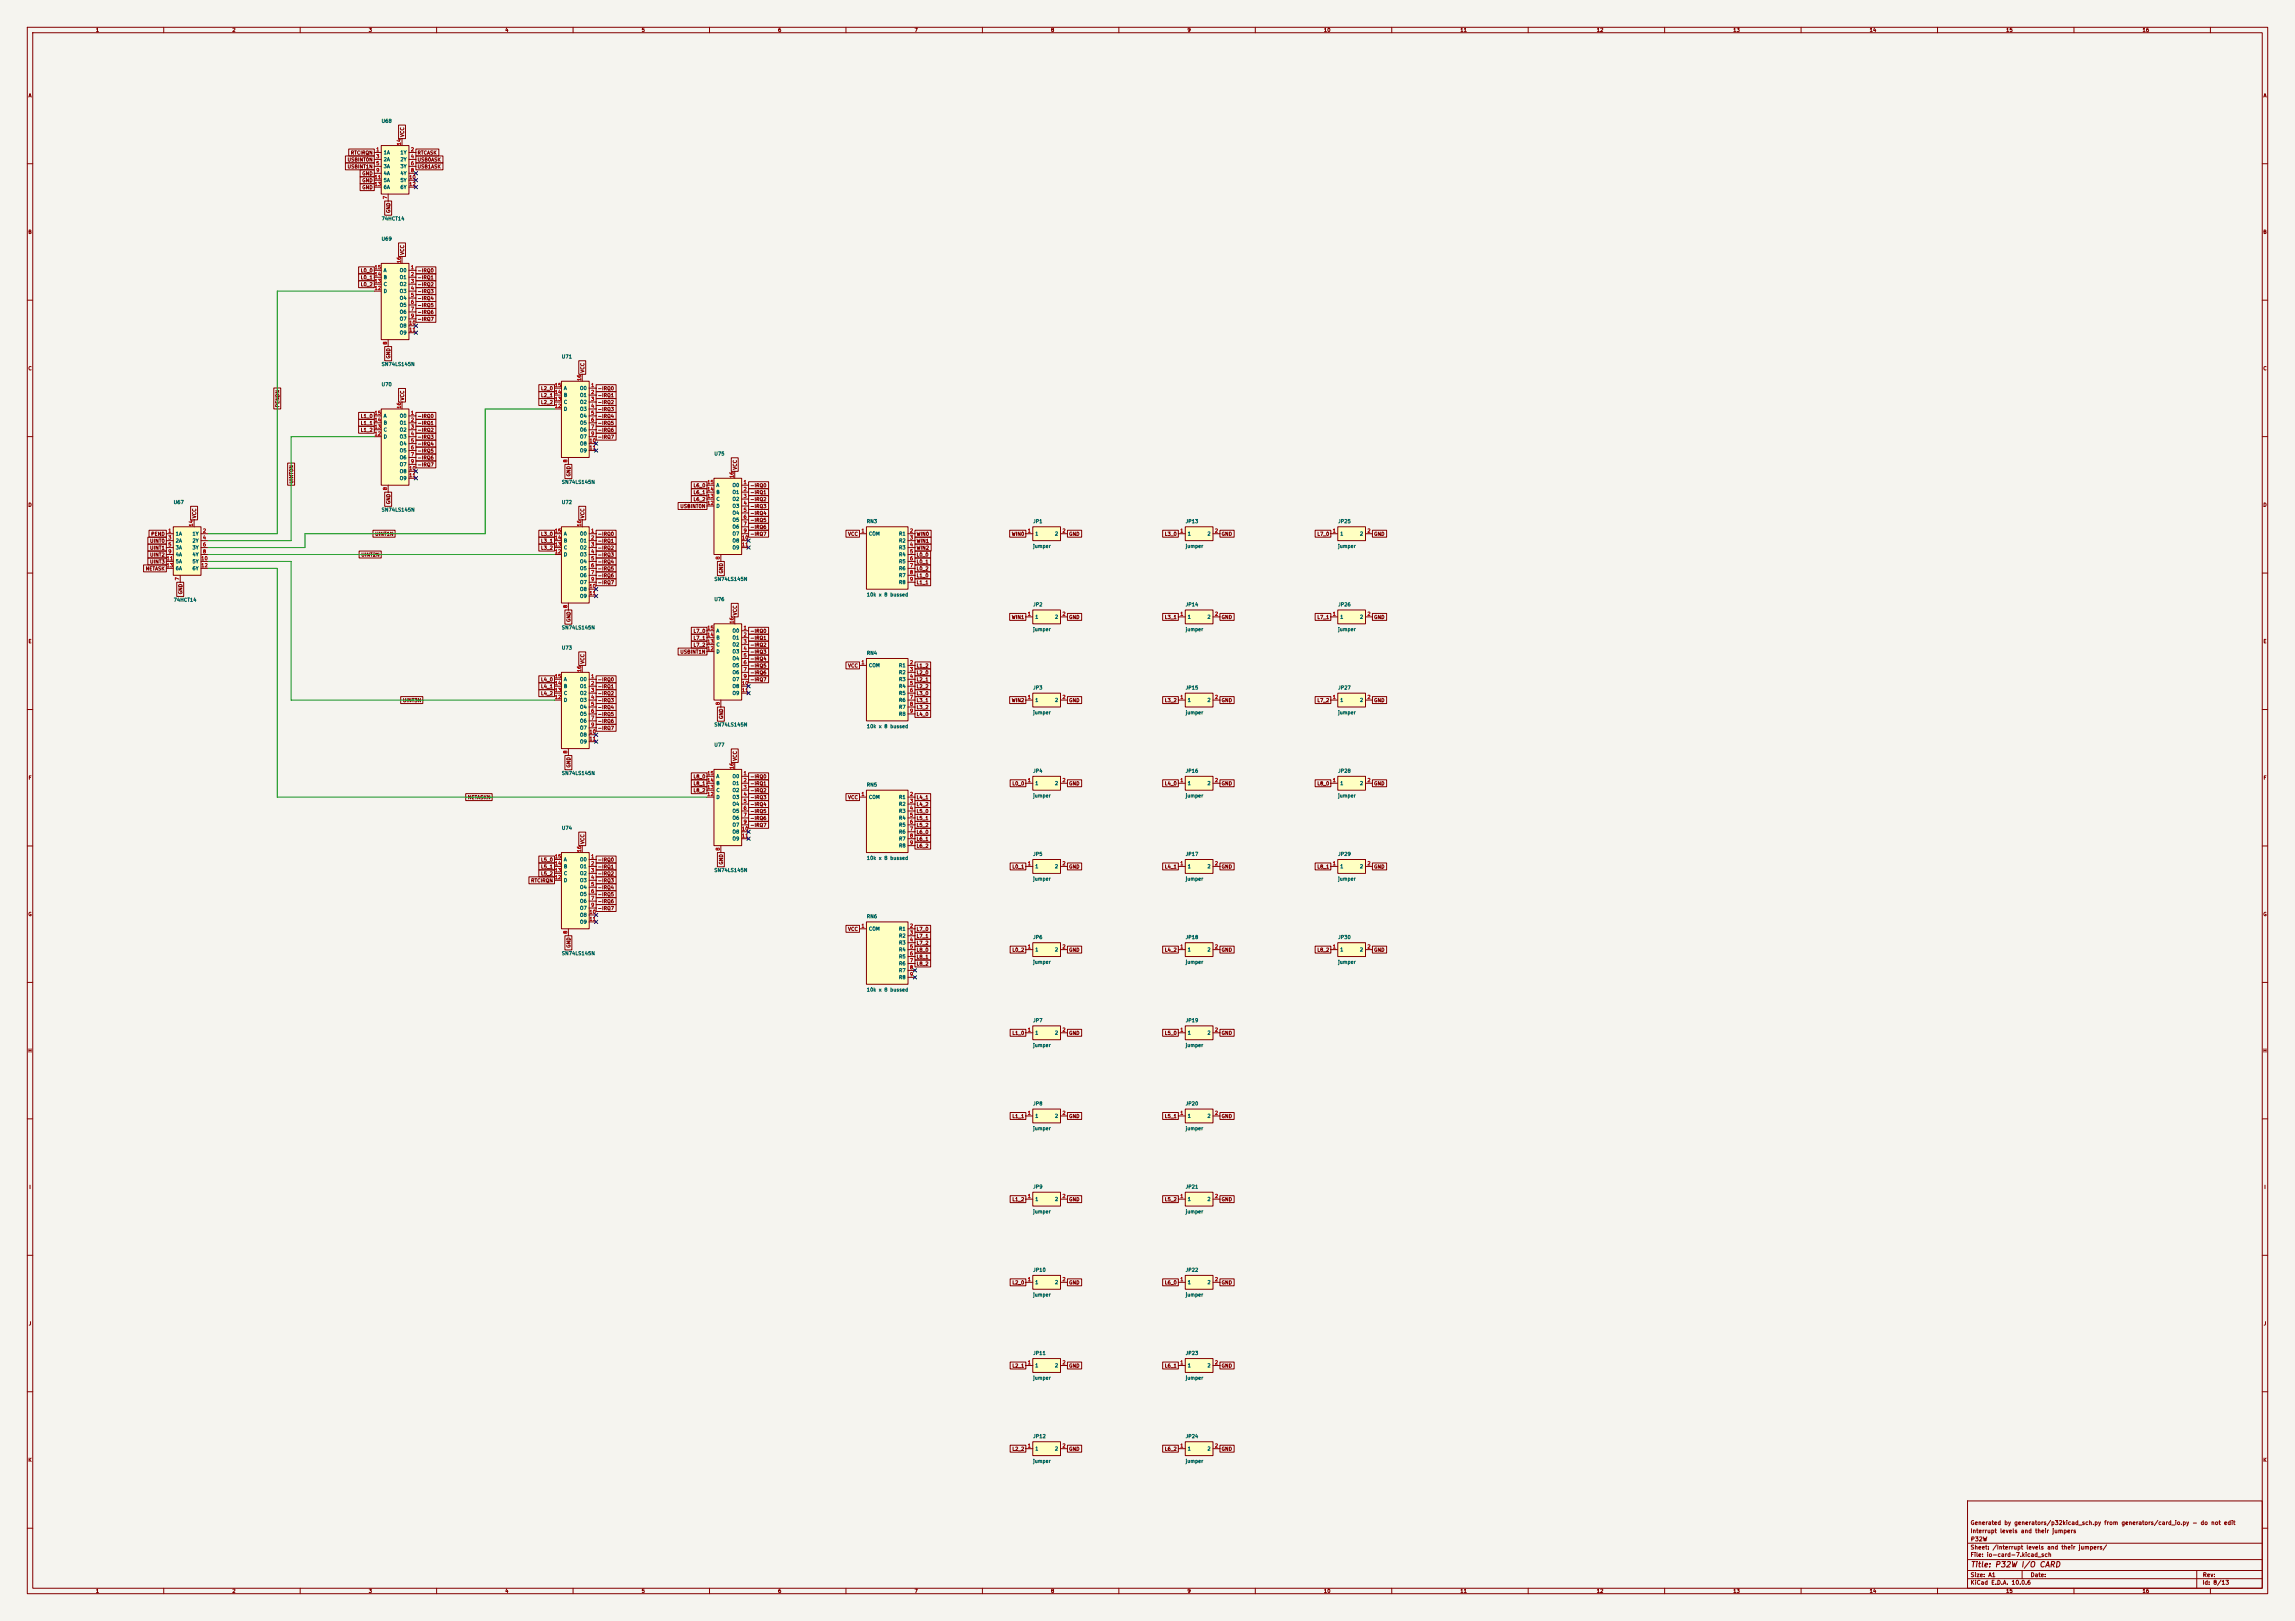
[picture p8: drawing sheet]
<svg xmlns="http://www.w3.org/2000/svg" width="841mm" height="594mm" viewBox="0 0 841 594" stroke-linecap="round" stroke-linejoin="round" font-family="sans-serif">
<defs><g id="words">
<text font-size="2" fill="#840000" x="722" y="574.8">Title: P32W I/O CARD</text>
<g font-size="1.5" fill="#840000">
<text x="721.9" y="562.1">Interrupt levels and their jumpers</text>
<text x="721.9" y="559.1">Generated by generators/p32kicad_sch.py from generators/card_io.py - do not edit</text>
<text x="721.9" y="568.1">Sheet: /Interrupt levels and their jumpers/</text>
<text x="722" y="565.1">P32W</text>
<text x="721.9" y="570.8">File: io-card-7.kicad_sch</text>
<text x="721.9" y="581">KiCad E.D.A. 10.0.6</text>
<text x="721.9" y="578.2">Size: A1</text>
<text x="743.9" y="578.2">Date:</text>
<text x="806.9" y="581">Id: 8/13</text>
<text x="807" y="578.2">Rev:</text>
</g>
<g font-size="1.3" fill="#840000">
<text x="35" y="12">1</text>
<text x="85" y="12">2</text>
<text x="135" y="12">3</text>
<text x="185" y="12">4</text>
<text x="235" y="12">5</text>
<text x="285" y="12">6</text>
<text x="335" y="12">7</text>
<text x="385" y="12">8</text>
<text x="435" y="12">9</text>
<text x="485" y="12">10</text>
<text x="535" y="12">11</text>
<text x="585" y="12">12</text>
<text x="635" y="12">13</text>
<text x="685" y="12">14</text>
<text x="735" y="12">15</text>
<text x="785" y="12">16</text>
<text x="10.3" y="36">A</text>
<text x="829.3" y="36">A</text>
<text x="148.4" y="50.3" transform="rotate(-90 148.4 50.3)">VCC</text>
<text x="127.2" y="59.5">USBINT0N</text>
<text x="128.4" y="56.9">RTCIRQN</text>
<text x="152.8" y="56.9">RTCASK</text>
<text x="152.8" y="59.5">USB0ASK</text>
<text x="127.2" y="62">USBINT1N</text>
<text x="132.6" y="64.6">GND</text>
<text x="152.8" y="62">USB1ASK</text>
<text x="132.6" y="69.6">GND</text>
<text x="132.6" y="67.1">GND</text>
<text x="143.3" y="78.2" transform="rotate(-90 143.3 78.2)">GND</text>
<text x="10.2" y="86">B</text>
<text x="829.2" y="86">B</text>
<text x="148.4" y="93.5" transform="rotate(-90 148.4 93.5)">VCC</text>
<text x="132" y="100.1">L0_0</text>
<text x="152.8" y="100.1">-IRQ0</text>
<text x="132" y="102.7">L0_1</text>
<text x="132" y="105.2">L0_2</text>
<text x="152.8" y="102.7">-IRQ1</text>
<text x="152.8" y="105.2">-IRQ2</text>
<text x="152.8" y="107.7">-IRQ3</text>
<text x="152.8" y="110.3">-IRQ4</text>
<text x="152.8" y="112.8">-IRQ5</text>
<text x="152.8" y="115.4">-IRQ6</text>
<text x="152.8" y="117.9">-IRQ7</text>
<text x="143.3" y="131.6" transform="rotate(-90 143.3 131.6)">GND</text>
<text x="10.2" y="136">C</text>
<text x="214.4" y="136.7" transform="rotate(-90 214.4 136.7)">VCC</text>
<text x="829.2" y="136">C</text>
<text x="198.1" y="143.3">L2_0</text>
<text x="218.9" y="143.3">-IRQ0</text>
<text x="102.7" y="149.4" transform="rotate(-90 102.7 149.4)">PENDN</text>
<text x="148.4" y="146.9" transform="rotate(-90 148.4 146.9)">VCC</text>
<text x="198.1" y="145.8">L2_1</text>
<text x="198.1" y="148.4">L2_2</text>
<text x="218.9" y="145.8">-IRQ1</text>
<text x="218.9" y="148.4">-IRQ2</text>
<text x="132" y="153.5">L1_0</text>
<text x="132" y="156">L1_1</text>
<text x="152.8" y="153.5">-IRQ0</text>
<text x="152.8" y="156">-IRQ1</text>
<text x="218.9" y="150.9">-IRQ3</text>
<text x="218.9" y="153.5">-IRQ4</text>
<text x="218.9" y="156">-IRQ5</text>
<text x="132" y="158.5">L1_2</text>
<text x="152.8" y="158.5">-IRQ2</text>
<text x="152.8" y="161.1">-IRQ3</text>
<text x="218.9" y="158.5">-IRQ6</text>
<text x="218.9" y="161.1">-IRQ7</text>
<text x="152.8" y="166.2">-IRQ5</text>
<text x="152.8" y="163.6">-IRQ4</text>
<text x="152.8" y="171.2">-IRQ7</text>
<text x="152.8" y="168.7">-IRQ6</text>
<text x="270.3" y="172.3" transform="rotate(-90 270.3 172.3)">VCC</text>
<text x="107.7" y="177.3" transform="rotate(-90 107.7 177.3)">UINT0N</text>
<text x="209.3" y="174.8" transform="rotate(-90 209.3 174.8)">GND</text>
<text x="254" y="178.9">L6_0</text>
<text x="274.8" y="178.9">-IRQ0</text>
<text x="10.2" y="186">D</text>
<text x="143.3" y="184.9" transform="rotate(-90 143.3 184.9)">GND</text>
<text x="254" y="181.4">L6_1</text>
<text x="254" y="183.9">L6_2</text>
<text x="274.8" y="181.4">-IRQ1</text>
<text x="274.8" y="183.9">-IRQ2</text>
<text x="829.2" y="186">D</text>
<text x="72.2" y="190" transform="rotate(-90 72.2 190)">VCC</text>
<text x="214.4" y="190" transform="rotate(-90 214.4 190)">VCC</text>
<text x="249.1" y="186.5">USBINT0N</text>
<text x="274.8" y="186.5">-IRQ3</text>
<text x="274.8" y="189">-IRQ4</text>
<text x="274.8" y="191.6">-IRQ5</text>
<text x="55.2" y="196.6">PEND</text>
<text x="137.3" y="196.6">UINT1N</text>
<text x="198.1" y="196.6">L3_0</text>
<text x="218.9" y="196.6">-IRQ0</text>
<text x="274.8" y="194.1">-IRQ6</text>
<text x="274.8" y="196.6">-IRQ7</text>
<text x="310.6" y="196.6">VCC</text>
<text x="335.7" y="196.6">WIN0</text>
<text x="370.6" y="196.6">WIN0</text>
<text x="391.6" y="196.6">GND</text>
<text x="426.7" y="196.6">L3_0</text>
<text x="447.5" y="196.6">GND</text>
<text x="482.6" y="196.6">L7_0</text>
<text x="503.4" y="196.6">GND</text>
<text x="54.8" y="199.2">UINT0</text>
<text x="54.8" y="201.7">UINT1</text>
<text x="198.1" y="199.2">L3_1</text>
<text x="198.1" y="201.7">L3_2</text>
<text x="218.9" y="199.2">-IRQ1</text>
<text x="218.9" y="201.7">-IRQ2</text>
<text x="335.7" y="199.2">WIN1</text>
<text x="335.7" y="201.7">WIN2</text>
<text x="53.2" y="209.3">NETASK</text>
<text x="54.8" y="206.8">UINT3</text>
<text x="54.8" y="204.3">UINT2</text>
<text x="132.2" y="204.3">UINT2N</text>
<text x="218.9" y="204.3">-IRQ3</text>
<text x="218.9" y="206.8">-IRQ4</text>
<text x="218.9" y="209.3">-IRQ5</text>
<text x="335.7" y="204.3">L0_0</text>
<text x="335.7" y="206.8">L0_1</text>
<text x="335.7" y="209.3">L0_2</text>
<text x="218.9" y="211.9">-IRQ6</text>
<text x="218.9" y="214.4">-IRQ7</text>
<text x="265.2" y="210.3" transform="rotate(-90 265.2 210.3)">GND</text>
<text x="335.7" y="214.4">L1_1</text>
<text x="335.7" y="211.9">L1_0</text>
<text x="67.1" y="217.9" transform="rotate(-90 67.1 217.9)">GND</text>
<text x="270.3" y="225.6" transform="rotate(-90 270.3 225.6)">VCC</text>
<text x="370.6" y="227.1">WIN1</text>
<text x="391.6" y="227.1">GND</text>
<text x="426.7" y="227.1">L3_1</text>
<text x="447.5" y="227.1">GND</text>
<text x="482.6" y="227.1">L7_1</text>
<text x="503.4" y="227.1">GND</text>
<text x="209.3" y="228.1" transform="rotate(-90 209.3 228.1)">GND</text>
<text x="254" y="232.2">L7_0</text>
<text x="274.8" y="232.2">-IRQ0</text>
<text x="10.3" y="236">E</text>
<text x="249.1" y="239.8">USBINT1N</text>
<text x="254" y="234.7">L7_1</text>
<text x="254" y="237.3">L7_2</text>
<text x="274.8" y="234.7">-IRQ1</text>
<text x="274.8" y="237.3">-IRQ2</text>
<text x="274.8" y="239.8">-IRQ3</text>
<text x="829.3" y="236">E</text>
<text x="214.4" y="243.4" transform="rotate(-90 214.4 243.4)">VCC</text>
<text x="274.8" y="242.4">-IRQ4</text>
<text x="274.8" y="244.9">-IRQ5</text>
<text x="310.6" y="244.9">VCC</text>
<text x="335.7" y="244.9">L1_2</text>
<text x="198.1" y="250">L4_0</text>
<text x="218.9" y="250">-IRQ0</text>
<text x="274.8" y="247.4">-IRQ6</text>
<text x="274.8" y="250">-IRQ7</text>
<text x="335.7" y="247.4">L2_0</text>
<text x="335.7" y="250">L2_1</text>
<text x="147.5" y="257.6">UINT3N</text>
<text x="198.1" y="252.5">L4_1</text>
<text x="198.1" y="255.1">L4_2</text>
<text x="218.9" y="252.5">-IRQ1</text>
<text x="218.9" y="255.1">-IRQ2</text>
<text x="218.9" y="257.6">-IRQ3</text>
<text x="335.7" y="252.5">L2_2</text>
<text x="335.7" y="255.1">L3_0</text>
<text x="335.7" y="257.6">L3_1</text>
<text x="370.6" y="257.6">WIN2</text>
<text x="391.6" y="257.6">GND</text>
<text x="426.7" y="257.6">L3_2</text>
<text x="447.5" y="257.6">GND</text>
<text x="482.6" y="257.6">L7_2</text>
<text x="503.4" y="257.6">GND</text>
<text x="218.9" y="260.1">-IRQ4</text>
<text x="218.9" y="262.7">-IRQ5</text>
<text x="265.2" y="263.7" transform="rotate(-90 265.2 263.7)">GND</text>
<text x="335.7" y="260.1">L3_2</text>
<text x="335.7" y="262.7">L4_0</text>
<text x="218.9" y="267.8">-IRQ7</text>
<text x="218.9" y="265.2">-IRQ6</text>
<text x="209.3" y="281.4" transform="rotate(-90 209.3 281.4)">GND</text>
<text x="270.3" y="278.9" transform="rotate(-90 270.3 278.9)">VCC</text>
<text x="10.3" y="286">F</text>
<text x="254" y="285.5">L8_0</text>
<text x="274.8" y="285.5">-IRQ0</text>
<text x="829.3" y="286">F</text>
<text x="171.3" y="293.2">NETASKN</text>
<text x="254" y="288.1">L8_1</text>
<text x="254" y="290.6">L8_2</text>
<text x="274.8" y="288.1">-IRQ1</text>
<text x="274.8" y="290.6">-IRQ2</text>
<text x="274.8" y="293.2">-IRQ3</text>
<text x="310.6" y="293.2">VCC</text>
<text x="335.7" y="293.2">L4_1</text>
<text x="370.8" y="288.1">L0_0</text>
<text x="391.6" y="288.1">GND</text>
<text x="426.7" y="288.1">L4_0</text>
<text x="447.5" y="288.1">GND</text>
<text x="482.6" y="288.1">L8_0</text>
<text x="503.4" y="288.1">GND</text>
<text x="274.8" y="295.7">-IRQ4</text>
<text x="274.8" y="298.2">-IRQ5</text>
<text x="335.7" y="298.2">L5_0</text>
<text x="335.7" y="295.7">L4_2</text>
<text x="274.8" y="303.3">-IRQ7</text>
<text x="274.8" y="300.8">-IRQ6</text>
<text x="335.7" y="300.8">L5_1</text>
<text x="335.7" y="303.3">L5_2</text>
<text x="335.7" y="305.9">L6_0</text>
<text x="214.4" y="309.4" transform="rotate(-90 214.4 309.4)">VCC</text>
<text x="335.7" y="308.4">L6_1</text>
<text x="335.7" y="310.9">L6_2</text>
<text x="198.1" y="316">L5_0</text>
<text x="218.9" y="316">-IRQ0</text>
<text x="265.2" y="317" transform="rotate(-90 265.2 317)">GND</text>
<text x="194.5" y="323.6">RTCIRQN</text>
<text x="198.1" y="318.6">L5_1</text>
<text x="198.1" y="321.1">L5_2</text>
<text x="218.9" y="318.6">-IRQ1</text>
<text x="218.9" y="321.1">-IRQ2</text>
<text x="218.9" y="323.6">-IRQ3</text>
<text x="370.8" y="318.6">L0_1</text>
<text x="391.6" y="318.6">GND</text>
<text x="426.7" y="318.6">L4_1</text>
<text x="447.5" y="318.6">GND</text>
<text x="482.6" y="318.6">L8_1</text>
<text x="503.4" y="318.6">GND</text>
<text x="218.9" y="326.2">-IRQ4</text>
<text x="218.9" y="328.7">-IRQ5</text>
<text x="10.2" y="336">G</text>
<text x="218.9" y="331.3">-IRQ6</text>
<text x="218.9" y="333.8">-IRQ7</text>
<text x="829.2" y="336">G</text>
<text x="310.6" y="341.4">VCC</text>
<text x="335.7" y="341.4">L7_0</text>
<text x="209.3" y="347.5" transform="rotate(-90 209.3 347.5)">GND</text>
<text x="335.7" y="344">L7_1</text>
<text x="335.7" y="346.5">L7_2</text>
<text x="335.7" y="349">L8_0</text>
<text x="335.7" y="351.6">L8_1</text>
<text x="370.8" y="349">L0_2</text>
<text x="391.6" y="349">GND</text>
<text x="426.7" y="349">L4_2</text>
<text x="447.5" y="349">GND</text>
<text x="482.6" y="349">L8_2</text>
<text x="503.4" y="349">GND</text>
<text x="335.7" y="354.1">L8_2</text>
<text x="370.8" y="379.5">L1_0</text>
<text x="391.6" y="379.5">GND</text>
<text x="426.7" y="379.5">L5_0</text>
<text x="447.5" y="379.5">GND</text>
<text x="10.2" y="386">H</text>
<text x="829.2" y="386">H</text>
<text x="370.8" y="410">L1_1</text>
<text x="391.6" y="410">GND</text>
<text x="426.7" y="410">L5_1</text>
<text x="447.5" y="410">GND</text>
<text x="10.6" y="436">I</text>
<text x="829.6" y="436">I</text>
<text x="370.8" y="440.5">L1_2</text>
<text x="391.6" y="440.5">GND</text>
<text x="426.7" y="440.5">L5_2</text>
<text x="447.5" y="440.5">GND</text>
<text x="370.8" y="471">L2_0</text>
<text x="391.6" y="471">GND</text>
<text x="426.7" y="471">L6_0</text>
<text x="447.5" y="471">GND</text>
<text x="10.4" y="486">J</text>
<text x="829.4" y="486">J</text>
<text x="370.8" y="501.4">L2_1</text>
<text x="391.6" y="501.4">GND</text>
<text x="426.7" y="501.4">L6_1</text>
<text x="447.5" y="501.4">GND</text>
<text x="370.8" y="531.9">L2_2</text>
<text x="391.6" y="531.9">GND</text>
<text x="426.7" y="531.9">L6_2</text>
<text x="447.5" y="531.9">GND</text>
<text x="10.2" y="536">K</text>
<text x="829.2" y="536">K</text>
<text x="35" y="584">1</text>
<text x="85" y="584">2</text>
<text x="135" y="584">3</text>
<text x="185" y="584">4</text>
<text x="235" y="584">5</text>
<text x="285" y="584">6</text>
<text x="335" y="584">7</text>
<text x="385" y="584">8</text>
<text x="435" y="584">9</text>
<text x="485" y="584">10</text>
<text x="535" y="584">11</text>
<text x="585" y="584">12</text>
<text x="635" y="584">13</text>
<text x="685" y="584">14</text>
<text x="735" y="584">15</text>
<text x="785" y="584">16</text>
</g>
<g font-size="1.3" fill="#006464">
<text x="139.7" y="45.3">U68</text>
<text x="140.4" y="56.8">1A</text>
<text x="140.4" y="59.4">2A</text>
<text x="146.6" y="56.8">1Y</text>
<text x="146.6" y="59.4">2Y</text>
<text x="140.4" y="61.9">3A</text>
<text x="140.4" y="64.5">4A</text>
<text x="146.6" y="61.9">3Y</text>
<text x="146.6" y="64.5">4Y</text>
<text x="140.4" y="67">5A</text>
<text x="140.4" y="69.5">6A</text>
<text x="146.6" y="67">5Y</text>
<text x="146.6" y="69.5">6Y</text>
<text x="139.7" y="81.1">74HCT14</text>
<text x="139.7" y="88.5">U69</text>
<text x="140.4" y="100">A</text>
<text x="146.3" y="100">O0</text>
<text x="140.4" y="107.6">D</text>
<text x="140.4" y="105.1">C</text>
<text x="140.4" y="102.6">B</text>
<text x="146.3" y="102.6">O1</text>
<text x="146.3" y="105.1">O2</text>
<text x="146.3" y="107.6">O3</text>
<text x="146.3" y="110.2">O4</text>
<text x="146.3" y="112.7">O5</text>
<text x="146.3" y="115.3">O6</text>
<text x="146.3" y="117.8">O7</text>
<text x="146.3" y="120.3">O8</text>
<text x="146.3" y="122.9">O9</text>
<text x="205.7" y="131.7">U71</text>
<text x="139.7" y="134.4">SN74LS145N</text>
<text x="139.7" y="141.8">U70</text>
<text x="206.5" y="143.2">A</text>
<text x="212.4" y="143.2">O0</text>
<text x="206.5" y="148.3">C</text>
<text x="206.5" y="145.7">B</text>
<text x="212.4" y="145.7">O1</text>
<text x="212.4" y="148.3">O2</text>
<text x="140.4" y="155.9">B</text>
<text x="140.4" y="153.4">A</text>
<text x="146.3" y="153.4">O0</text>
<text x="146.3" y="155.9">O1</text>
<text x="206.5" y="150.8">D</text>
<text x="212.4" y="150.8">O3</text>
<text x="212.4" y="153.4">O4</text>
<text x="212.4" y="155.9">O5</text>
<text x="140.4" y="161">D</text>
<text x="140.4" y="158.4">C</text>
<text x="146.3" y="158.4">O2</text>
<text x="146.3" y="161">O3</text>
<text x="212.4" y="158.4">O6</text>
<text x="212.4" y="161">O7</text>
<text x="146.3" y="163.5">O4</text>
<text x="146.3" y="166.1">O5</text>
<text x="212.4" y="163.5">O8</text>
<text x="212.4" y="166.1">O9</text>
<text x="261.6" y="167.2">U75</text>
<text x="146.3" y="168.6">O6</text>
<text x="146.3" y="171.1">O7</text>
<text x="146.3" y="173.7">O8</text>
<text x="146.3" y="176.2">O9</text>
<text x="205.7" y="177.6">SN74LS145N</text>
<text x="262.4" y="178.8">A</text>
<text x="268.3" y="178.8">O0</text>
<text x="63.5" y="185">U67</text>
<text x="205.7" y="185">U72</text>
<text x="262.4" y="183.8">C</text>
<text x="262.4" y="181.3">B</text>
<text x="268.3" y="181.3">O1</text>
<text x="268.3" y="183.8">O2</text>
<text x="139.7" y="187.8">SN74LS145N</text>
<text x="262.4" y="186.4">D</text>
<text x="268.3" y="186.4">O3</text>
<text x="268.3" y="188.9">O4</text>
<text x="268.3" y="191.5">O5</text>
<text x="64.2" y="196.5">1A</text>
<text x="70.4" y="196.5">1Y</text>
<text x="206.5" y="196.5">A</text>
<text x="212.4" y="196.5">O0</text>
<text x="268.3" y="194">O6</text>
<text x="268.3" y="196.5">O7</text>
<text x="317.5" y="192">RN3</text>
<text x="318.2" y="196.5">COM</text>
<text x="329.3" y="196.5">R1</text>
<text x="378.4" y="192">JP1</text>
<text x="379.2" y="196.5">1</text>
<text x="386.4" y="196.5">2</text>
<text x="434.3" y="192">JP13</text>
<text x="435.1" y="196.5">1</text>
<text x="442.3" y="196.5">2</text>
<text x="490.2" y="192">JP25</text>
<text x="491" y="196.5">1</text>
<text x="498.2" y="196.5">2</text>
<text x="64.2" y="199.1">2A</text>
<text x="64.2" y="201.6">3A</text>
<text x="70.4" y="199.1">2Y</text>
<text x="70.4" y="201.6">3Y</text>
<text x="206.5" y="201.6">C</text>
<text x="206.5" y="199.1">B</text>
<text x="212.4" y="199.1">O1</text>
<text x="212.4" y="201.6">O2</text>
<text x="268.3" y="199.1">O8</text>
<text x="268.3" y="201.6">O9</text>
<text x="329.3" y="199.1">R2</text>
<text x="329.3" y="201.6">R3</text>
<text x="378.4" y="201.1">jumper</text>
<text x="434.3" y="201.1">jumper</text>
<text x="490.2" y="201.1">jumper</text>
<text x="64.2" y="204.2">4A</text>
<text x="64.2" y="206.7">5A</text>
<text x="64.2" y="209.2">6A</text>
<text x="70.4" y="204.2">4Y</text>
<text x="70.4" y="206.7">5Y</text>
<text x="70.4" y="209.2">6Y</text>
<text x="206.5" y="204.2">D</text>
<text x="212.4" y="204.2">O3</text>
<text x="212.4" y="206.7">O4</text>
<text x="212.4" y="209.2">O5</text>
<text x="329.3" y="204.2">R4</text>
<text x="329.3" y="206.7">R5</text>
<text x="329.3" y="209.2">R6</text>
<text x="212.4" y="211.8">O6</text>
<text x="212.4" y="214.3">O7</text>
<text x="261.6" y="213.2">SN74LS145N</text>
<text x="329.3" y="211.8">R7</text>
<text x="329.3" y="214.3">R8</text>
<text x="63.5" y="220.8">74HCT14</text>
<text x="212.4" y="216.9">O8</text>
<text x="212.4" y="219.4">O9</text>
<text x="261.6" y="220.6">U76</text>
<text x="317.5" y="218.9">10k x 8 bussed</text>
<text x="378.4" y="222.5">JP2</text>
<text x="379.2" y="227">1</text>
<text x="386.4" y="227">2</text>
<text x="434.3" y="222.5">JP14</text>
<text x="435.1" y="227">1</text>
<text x="442.3" y="227">2</text>
<text x="490.2" y="222.5">JP26</text>
<text x="491" y="227">1</text>
<text x="498.2" y="227">2</text>
<text x="205.7" y="230.9">SN74LS145N</text>
<text x="262.4" y="232.1">A</text>
<text x="268.3" y="232.1">O0</text>
<text x="378.4" y="231.6">jumper</text>
<text x="434.3" y="231.6">jumper</text>
<text x="490.2" y="231.6">jumper</text>
<text x="205.7" y="238.3">U73</text>
<text x="262.4" y="239.7">D</text>
<text x="262.4" y="237.2">C</text>
<text x="262.4" y="234.6">B</text>
<text x="268.3" y="234.6">O1</text>
<text x="268.3" y="237.2">O2</text>
<text x="268.3" y="239.7">O3</text>
<text x="268.3" y="242.3">O4</text>
<text x="268.3" y="244.8">O5</text>
<text x="317.5" y="240.3">RN4</text>
<text x="318.2" y="244.8">COM</text>
<text x="329.3" y="244.8">R1</text>
<text x="206.5" y="249.9">A</text>
<text x="212.4" y="249.9">O0</text>
<text x="268.3" y="247.3">O6</text>
<text x="268.3" y="249.9">O7</text>
<text x="329.3" y="247.3">R2</text>
<text x="329.3" y="249.9">R3</text>
<text x="206.5" y="257.5">D</text>
<text x="206.5" y="255">C</text>
<text x="206.5" y="252.4">B</text>
<text x="212.4" y="252.4">O1</text>
<text x="212.4" y="255">O2</text>
<text x="212.4" y="257.5">O3</text>
<text x="268.3" y="252.4">O8</text>
<text x="268.3" y="255">O9</text>
<text x="329.3" y="252.4">R4</text>
<text x="329.3" y="255">R5</text>
<text x="329.3" y="257.5">R6</text>
<text x="378.4" y="253">JP3</text>
<text x="379.2" y="257.5">1</text>
<text x="386.4" y="257.5">2</text>
<text x="434.3" y="253">JP15</text>
<text x="435.1" y="257.5">1</text>
<text x="442.3" y="257.5">2</text>
<text x="490.2" y="253">JP27</text>
<text x="491" y="257.5">1</text>
<text x="498.2" y="257.5">2</text>
<text x="212.4" y="260">O4</text>
<text x="212.4" y="262.6">O5</text>
<text x="329.3" y="260">R7</text>
<text x="329.3" y="262.6">R8</text>
<text x="378.4" y="262">jumper</text>
<text x="434.3" y="262">jumper</text>
<text x="490.2" y="262">jumper</text>
<text x="212.4" y="265.1">O6</text>
<text x="212.4" y="267.7">O7</text>
<text x="261.6" y="266.5">SN74LS145N</text>
<text x="317.5" y="267.1">10k x 8 bussed</text>
<text x="212.4" y="270.2">O8</text>
<text x="212.4" y="272.7">O9</text>
<text x="261.6" y="273.9">U77</text>
<text x="205.7" y="284.3">SN74LS145N</text>
<text x="262.4" y="288">B</text>
<text x="262.4" y="285.4">A</text>
<text x="268.3" y="285.4">O0</text>
<text x="268.3" y="288">O1</text>
<text x="378.4" y="283.4">JP4</text>
<text x="379.2" y="288">1</text>
<text x="386.4" y="288">2</text>
<text x="434.3" y="283.4">JP16</text>
<text x="435.1" y="288">1</text>
<text x="442.3" y="288">2</text>
<text x="490.2" y="283.4">JP28</text>
<text x="491" y="288">1</text>
<text x="498.2" y="288">2</text>
<text x="262.4" y="293.1">D</text>
<text x="262.4" y="290.5">C</text>
<text x="268.3" y="290.5">O2</text>
<text x="268.3" y="293.1">O3</text>
<text x="317.5" y="288.5">RN5</text>
<text x="318.2" y="293.1">COM</text>
<text x="329.3" y="293.1">R1</text>
<text x="378.4" y="292.5">jumper</text>
<text x="434.3" y="292.5">jumper</text>
<text x="490.2" y="292.5">jumper</text>
<text x="268.3" y="295.6">O4</text>
<text x="268.3" y="298.1">O5</text>
<text x="329.3" y="295.6">R2</text>
<text x="329.3" y="298.1">R3</text>
<text x="205.7" y="304.4">U74</text>
<text x="268.3" y="300.7">O6</text>
<text x="268.3" y="303.2">O7</text>
<text x="268.3" y="305.8">O8</text>
<text x="329.3" y="300.7">R4</text>
<text x="329.3" y="303.2">R5</text>
<text x="329.3" y="305.8">R6</text>
<text x="268.3" y="308.3">O9</text>
<text x="329.3" y="308.3">R7</text>
<text x="329.3" y="310.8">R8</text>
<text x="206.5" y="315.9">A</text>
<text x="212.4" y="315.9">O0</text>
<text x="317.5" y="315.4">10k x 8 bussed</text>
<text x="378.4" y="313.9">JP5</text>
<text x="434.3" y="313.9">JP17</text>
<text x="490.2" y="313.9">JP29</text>
<text x="206.5" y="323.5">D</text>
<text x="206.5" y="321">C</text>
<text x="206.5" y="318.5">B</text>
<text x="212.4" y="318.5">O1</text>
<text x="212.4" y="321">O2</text>
<text x="212.4" y="323.5">O3</text>
<text x="261.6" y="319.8">SN74LS145N</text>
<text x="378.4" y="323">jumper</text>
<text x="379.2" y="318.5">1</text>
<text x="386.4" y="318.5">2</text>
<text x="434.3" y="323">jumper</text>
<text x="435.1" y="318.5">1</text>
<text x="442.3" y="318.5">2</text>
<text x="490.2" y="323">jumper</text>
<text x="491" y="318.5">1</text>
<text x="498.2" y="318.5">2</text>
<text x="212.4" y="326.1">O4</text>
<text x="212.4" y="328.6">O5</text>
<text x="212.4" y="331.2">O6</text>
<text x="212.4" y="333.7">O7</text>
<text x="212.4" y="336.2">O8</text>
<text x="212.4" y="338.8">O9</text>
<text x="317.5" y="336.8">RN6</text>
<text x="318.2" y="341.3">COM</text>
<text x="329.3" y="341.3">R1</text>
<text x="329.3" y="343.9">R2</text>
<text x="329.3" y="346.4">R3</text>
<text x="378.4" y="344.4">JP6</text>
<text x="434.3" y="344.4">JP18</text>
<text x="490.2" y="344.4">JP30</text>
<text x="205.7" y="350.3">SN74LS145N</text>
<text x="329.3" y="348.9">R4</text>
<text x="329.3" y="351.5">R5</text>
<text x="378.4" y="353.5">jumper</text>
<text x="379.2" y="348.9">1</text>
<text x="386.4" y="348.9">2</text>
<text x="434.3" y="353.5">jumper</text>
<text x="435.1" y="348.9">1</text>
<text x="442.3" y="348.9">2</text>
<text x="490.2" y="353.5">jumper</text>
<text x="491" y="348.9">1</text>
<text x="498.2" y="348.9">2</text>
<text x="329.3" y="354">R6</text>
<text x="329.3" y="356.6">R7</text>
<text x="329.3" y="359.1">R8</text>
<text x="317.5" y="363.6">10k x 8 bussed</text>
<text x="378.4" y="374.9">JP7</text>
<text x="434.3" y="374.9">JP19</text>
<text x="378.4" y="384">jumper</text>
<text x="379.2" y="379.4">1</text>
<text x="386.4" y="379.4">2</text>
<text x="434.3" y="384">jumper</text>
<text x="435.1" y="379.4">1</text>
<text x="442.3" y="379.4">2</text>
<text x="378.4" y="405.4">JP8</text>
<text x="434.3" y="405.4">JP20</text>
<text x="379.2" y="409.9">1</text>
<text x="386.4" y="409.9">2</text>
<text x="435.1" y="409.9">1</text>
<text x="442.3" y="409.9">2</text>
<text x="378.4" y="414.4">jumper</text>
<text x="434.3" y="414.4">jumper</text>
<text x="378.4" y="435.8">JP9</text>
<text x="434.3" y="435.8">JP21</text>
<text x="379.2" y="440.4">1</text>
<text x="386.4" y="440.4">2</text>
<text x="435.1" y="440.4">1</text>
<text x="442.3" y="440.4">2</text>
<text x="378.4" y="444.9">jumper</text>
<text x="434.3" y="444.9">jumper</text>
<text x="378.4" y="466.3">JP10</text>
<text x="434.3" y="466.3">JP22</text>
<text x="379.2" y="470.9">1</text>
<text x="386.4" y="470.9">2</text>
<text x="435.1" y="470.9">1</text>
<text x="442.3" y="470.9">2</text>
<text x="378.4" y="475.4">jumper</text>
<text x="434.3" y="475.4">jumper</text>
<text x="378.4" y="496.8">JP11</text>
<text x="434.3" y="496.8">JP23</text>
<text x="379.2" y="501.3">1</text>
<text x="386.4" y="501.3">2</text>
<text x="435.1" y="501.3">1</text>
<text x="442.3" y="501.3">2</text>
<text x="378.4" y="505.9">jumper</text>
<text x="434.3" y="505.9">jumper</text>
<text x="378.4" y="527.3">JP12</text>
<text x="434.3" y="527.3">JP24</text>
<text x="379.2" y="531.8">1</text>
<text x="386.4" y="531.8">2</text>
<text x="435.1" y="531.8">1</text>
<text x="442.3" y="531.8">2</text>
<text x="378.4" y="536.4">jumper</text>
<text x="434.3" y="536.4">jumper</text>
</g>
<g font-size="1.3" fill="#a90000">
<text x="147.2" y="53.4" transform="rotate(-90 147.2 53.4)">14</text>
<text x="137.7" y="55.7">1</text>
<text x="137.7" y="58.3">3</text>
<text x="150.4" y="55.7">2</text>
<text x="150.4" y="58.3">4</text>
<text x="137.1" y="65.9">11</text>
<text x="137.7" y="60.8">5</text>
<text x="137.7" y="63.4">9</text>
<text x="149.8" y="65.9">10</text>
<text x="150.4" y="60.8">6</text>
<text x="150.4" y="63.4">8</text>
<text x="137.1" y="68.4">13</text>
<text x="149.8" y="68.4">12</text>
<text x="142.1" y="73.1" transform="rotate(-90 142.1 73.1)">7</text>
<text x="137.1" y="101.5">14</text>
<text x="137.1" y="98.9">15</text>
<text x="147.2" y="96.6" transform="rotate(-90 147.2 96.6)">16</text>
<text x="150.4" y="98.9">1</text>
<text x="150.4" y="101.5">2</text>
<text x="137.1" y="106.5">12</text>
<text x="137.1" y="104">13</text>
<text x="150.4" y="104">3</text>
<text x="150.4" y="106.5">4</text>
<text x="150.4" y="109.1">5</text>
<text x="150.4" y="111.6">6</text>
<text x="149.8" y="119.2">10</text>
<text x="150.4" y="114.2">7</text>
<text x="150.4" y="116.7">9</text>
<text x="149.8" y="121.8">11</text>
<text x="142.1" y="126.5" transform="rotate(-90 142.1 126.5)">8</text>
<text x="203.1" y="142.1">15</text>
<text x="213.2" y="139.8" transform="rotate(-90 213.2 139.8)">16</text>
<text x="216.4" y="142.1">1</text>
<text x="147.2" y="149.9" transform="rotate(-90 147.2 149.9)">16</text>
<text x="203.1" y="149.7">12</text>
<text x="203.1" y="147.2">13</text>
<text x="203.1" y="144.6">14</text>
<text x="216.4" y="144.6">2</text>
<text x="216.4" y="147.2">3</text>
<text x="216.4" y="149.7">4</text>
<text x="137.1" y="154.8">14</text>
<text x="137.1" y="152.3">15</text>
<text x="150.4" y="152.3">1</text>
<text x="150.4" y="154.8">2</text>
<text x="216.4" y="152.3">5</text>
<text x="216.4" y="154.8">6</text>
<text x="137.1" y="159.9">12</text>
<text x="137.1" y="157.3">13</text>
<text x="150.4" y="157.3">3</text>
<text x="150.4" y="159.9">4</text>
<text x="216.4" y="157.3">7</text>
<text x="216.4" y="159.9">9</text>
<text x="150.4" y="162.4">5</text>
<text x="150.4" y="165">6</text>
<text x="150.4" y="167.5">7</text>
<text x="215.8" y="162.4">10</text>
<text x="215.8" y="165">11</text>
<text x="149.8" y="172.6">10</text>
<text x="150.4" y="170">9</text>
<text x="208.1" y="169.6" transform="rotate(-90 208.1 169.6)">8</text>
<text x="142.1" y="179.8" transform="rotate(-90 142.1 179.8)">8</text>
<text x="149.8" y="175.1">11</text>
<text x="259" y="177.7">15</text>
<text x="269.1" y="175.3" transform="rotate(-90 269.1 175.3)">16</text>
<text x="272.3" y="177.7">1</text>
<text x="259" y="185.3">12</text>
<text x="259" y="182.7">13</text>
<text x="259" y="180.2">14</text>
<text x="272.3" y="180.2">2</text>
<text x="272.3" y="182.7">3</text>
<text x="272.3" y="185.3">4</text>
<text x="272.3" y="187.8">5</text>
<text x="272.3" y="190.4">6</text>
<text x="61.5" y="195.4">1</text>
<text x="61.5" y="198">3</text>
<text x="71" y="193.1" transform="rotate(-90 71 193.1)">14</text>
<text x="74.2" y="195.4">2</text>
<text x="74.2" y="198">4</text>
<text x="203.1" y="198">14</text>
<text x="203.1" y="195.4">15</text>
<text x="213.2" y="193.1" transform="rotate(-90 213.2 193.1)">16</text>
<text x="216.4" y="195.4">1</text>
<text x="216.4" y="198">2</text>
<text x="271.7" y="198">10</text>
<text x="272.3" y="192.9">7</text>
<text x="272.3" y="195.4">9</text>
<text x="315.5" y="195.4">1</text>
<text x="333.3" y="195.4">2</text>
<text x="333.3" y="198">3</text>
<text x="376.5" y="195.4">1</text>
<text x="389.2" y="195.4">2</text>
<text x="432.3" y="195.4">1</text>
<text x="445" y="195.4">2</text>
<text x="488.2" y="195.4">1</text>
<text x="500.9" y="195.4">2</text>
<text x="61.5" y="200.5">5</text>
<text x="61.5" y="203.1">9</text>
<text x="74.2" y="200.5">6</text>
<text x="74.2" y="203.1">8</text>
<text x="203.1" y="203.1">12</text>
<text x="203.1" y="200.5">13</text>
<text x="216.4" y="200.5">3</text>
<text x="216.4" y="203.1">4</text>
<text x="271.7" y="200.5">11</text>
<text x="333.3" y="200.5">4</text>
<text x="333.3" y="203.1">5</text>
<text x="60.9" y="205.6">11</text>
<text x="60.9" y="208.1">13</text>
<text x="73.6" y="205.6">10</text>
<text x="73.6" y="208.1">12</text>
<text x="216.4" y="205.6">5</text>
<text x="216.4" y="208.1">6</text>
<text x="264" y="205.2" transform="rotate(-90 264 205.2)">8</text>
<text x="333.3" y="205.6">6</text>
<text x="333.3" y="208.1">7</text>
<text x="65.9" y="212.8" transform="rotate(-90 65.9 212.8)">7</text>
<text x="215.8" y="215.8">10</text>
<text x="216.4" y="210.7">7</text>
<text x="216.4" y="213.2">9</text>
<text x="333.3" y="210.7">8</text>
<text x="333.3" y="213.2">9</text>
<text x="215.8" y="218.3">11</text>
<text x="208.1" y="223" transform="rotate(-90 208.1 223)">8</text>
<text x="376.5" y="225.9">1</text>
<text x="389.2" y="225.9">2</text>
<text x="432.3" y="225.9">1</text>
<text x="445" y="225.9">2</text>
<text x="488.2" y="225.9">1</text>
<text x="500.9" y="225.9">2</text>
<text x="259" y="233.5">14</text>
<text x="259" y="231">15</text>
<text x="269.1" y="228.7" transform="rotate(-90 269.1 228.7)">16</text>
<text x="272.3" y="231">1</text>
<text x="272.3" y="233.5">2</text>
<text x="259" y="238.6">12</text>
<text x="259" y="236.1">13</text>
<text x="272.3" y="236.1">3</text>
<text x="272.3" y="238.6">4</text>
<text x="272.3" y="241.2">5</text>
<text x="272.3" y="243.7">6</text>
<text x="315.5" y="243.7">1</text>
<text x="333.3" y="243.7">2</text>
<text x="203.1" y="251.3">14</text>
<text x="203.1" y="248.8">15</text>
<text x="213.2" y="246.4" transform="rotate(-90 213.2 246.4)">16</text>
<text x="216.4" y="248.8">1</text>
<text x="216.4" y="251.3">2</text>
<text x="271.7" y="251.3">10</text>
<text x="272.3" y="246.2">7</text>
<text x="272.3" y="248.8">9</text>
<text x="333.3" y="246.2">3</text>
<text x="333.3" y="248.8">4</text>
<text x="333.3" y="251.3">5</text>
<text x="203.1" y="256.4">12</text>
<text x="203.1" y="253.9">13</text>
<text x="216.4" y="253.9">3</text>
<text x="216.4" y="256.4">4</text>
<text x="271.7" y="253.9">11</text>
<text x="333.3" y="253.9">6</text>
<text x="333.3" y="256.4">7</text>
<text x="376.5" y="256.4">1</text>
<text x="389.2" y="256.4">2</text>
<text x="432.3" y="256.4">1</text>
<text x="445" y="256.4">2</text>
<text x="488.2" y="256.4">1</text>
<text x="500.9" y="256.4">2</text>
<text x="216.4" y="258.9">5</text>
<text x="216.4" y="261.5">6</text>
<text x="264" y="258.5" transform="rotate(-90 264 258.5)">8</text>
<text x="333.3" y="258.9">8</text>
<text x="333.3" y="261.5">9</text>
<text x="215.8" y="269.1">10</text>
<text x="216.4" y="264">7</text>
<text x="216.4" y="266.6">9</text>
<text x="215.8" y="271.6">11</text>
<text x="208.1" y="276.3" transform="rotate(-90 208.1 276.3)">8</text>
<text x="259" y="286.9">14</text>
<text x="259" y="284.3">15</text>
<text x="269.1" y="282" transform="rotate(-90 269.1 282)">16</text>
<text x="272.3" y="284.3">1</text>
<text x="272.3" y="286.9">2</text>
<text x="376.5" y="286.9">1</text>
<text x="389.2" y="286.9">2</text>
<text x="432.3" y="286.9">1</text>
<text x="445" y="286.9">2</text>
<text x="488.2" y="286.9">1</text>
<text x="500.9" y="286.9">2</text>
<text x="259" y="292">12</text>
<text x="259" y="289.4">13</text>
<text x="272.3" y="289.4">3</text>
<text x="272.3" y="292">4</text>
<text x="315.5" y="292">1</text>
<text x="333.3" y="292">2</text>
<text x="272.3" y="294.5">5</text>
<text x="272.3" y="297">6</text>
<text x="272.3" y="299.6">7</text>
<text x="333.3" y="294.5">3</text>
<text x="333.3" y="297">4</text>
<text x="333.3" y="299.6">5</text>
<text x="271.7" y="304.7">10</text>
<text x="272.3" y="302.1">9</text>
<text x="333.3" y="302.1">6</text>
<text x="333.3" y="304.7">7</text>
<text x="264" y="311.9" transform="rotate(-90 264 311.9)">8</text>
<text x="271.7" y="307.2">11</text>
<text x="333.3" y="307.2">8</text>
<text x="333.3" y="309.7">9</text>
<text x="203.1" y="317.4">14</text>
<text x="203.1" y="314.8">15</text>
<text x="213.2" y="312.5" transform="rotate(-90 213.2 312.5)">16</text>
<text x="216.4" y="314.8">1</text>
<text x="216.4" y="317.4">2</text>
<text x="376.5" y="317.4">1</text>
<text x="389.2" y="317.4">2</text>
<text x="432.3" y="317.4">1</text>
<text x="445" y="317.4">2</text>
<text x="488.2" y="317.4">1</text>
<text x="500.9" y="317.4">2</text>
<text x="203.1" y="322.4">12</text>
<text x="203.1" y="319.9">13</text>
<text x="216.4" y="319.9">3</text>
<text x="216.4" y="322.4">4</text>
<text x="216.4" y="325">5</text>
<text x="216.4" y="327.5">6</text>
<text x="215.8" y="335.1">10</text>
<text x="216.4" y="330.1">7</text>
<text x="216.4" y="332.6">9</text>
<text x="215.8" y="337.7">11</text>
<text x="315.5" y="340.2">1</text>
<text x="333.3" y="340.2">2</text>
<text x="208.1" y="342.4" transform="rotate(-90 208.1 342.4)">8</text>
<text x="333.3" y="342.8">3</text>
<text x="333.3" y="345.3">4</text>
<text x="333.3" y="347.8">5</text>
<text x="376.5" y="347.8">1</text>
<text x="389.2" y="347.8">2</text>
<text x="432.3" y="347.8">1</text>
<text x="445" y="347.8">2</text>
<text x="488.2" y="347.8">1</text>
<text x="500.9" y="347.8">2</text>
<text x="333.3" y="350.4">6</text>
<text x="333.3" y="352.9">7</text>
<text x="333.3" y="355.5">8</text>
<text x="333.3" y="358">9</text>
<text x="376.5" y="378.3">1</text>
<text x="389.2" y="378.3">2</text>
<text x="432.3" y="378.3">1</text>
<text x="445" y="378.3">2</text>
<text x="376.5" y="408.8">1</text>
<text x="389.2" y="408.8">2</text>
<text x="432.3" y="408.8">1</text>
<text x="445" y="408.8">2</text>
<text x="376.5" y="439.3">1</text>
<text x="389.2" y="439.3">2</text>
<text x="432.3" y="439.3">1</text>
<text x="445" y="439.3">2</text>
<text x="376.5" y="469.8">1</text>
<text x="389.2" y="469.8">2</text>
<text x="432.3" y="469.8">1</text>
<text x="445" y="469.8">2</text>
<text x="376.5" y="500.2">1</text>
<text x="389.2" y="500.2">2</text>
<text x="432.3" y="500.2">1</text>
<text x="445" y="500.2">2</text>
<text x="376.5" y="530.7">1</text>
<text x="389.2" y="530.7">2</text>
<text x="432.3" y="530.7">1</text>
<text x="445" y="530.7">2</text>
</g>
</g></defs>
<path d="M0 0h841v594h-841z" fill="#f5f4ef" stroke="#f5f4ef" stroke-width=".37"/>
<g fill="none" stroke="#840000" stroke-width=".37">
<path d="M10 10h821v574h-821zM12 12h817v570h-817zM60 10v2M110 10v2M160 10v2M210 10v2M260 10v2M310 10v2M360 10v2M410 10v2M460 10v2M510 10v2"/>
<path d="M560 10v2M610 10v2M660 10v2M710 10v2M760 10v2M810 10v2M10 60h2M829 60h2M10 110h2M829 110h2M10 160h2M829 160h2"/>
<path d="M10 210h2M829 210h2M10 260h2M829 260h2M10 310h2M829 310h2M10 360h2M829 360h2M10 410h2M829 410h2M10 460h2M829 460h2"/>
<path d="M10 510h2M829 510h2M10 560h2M721 550h108v32h-108zM829 560h2M721 578.5h108M721 575.5h108M721 571.5h108M721 565.5h108M741 575.5v3M805 575.5v6.5M60 582v2"/>
<path d="M110 582v2M160 582v2M210 582v2M260 582v2M310 582v2M360 582v2M410 582v2M460 582v2M510 582v2M560 582v2M610 582v2M660 582v2"/>
<path d="M710 582v2M760 582v2M810 582v2"/>
</g>
<path d="M139.7 53.3h10.2v17.8h-10.2z" fill="#ffffc2"/>
<g fill="none" stroke="#840000" stroke-width=".37">
<path d="M137.2 55.9h2.5M137.2 58.4h2.5M139.7 53.3h10.2v17.8h-10.2zM147.3 50.8v2.5M149.9 55.9h2.5M149.9 58.4h2.5M137.2 61h2.5M137.2 63.5h2.5M137.2 66h2.5M137.2 68.6h2.5M142.2 71.1v2.6M149.9 61h2.5"/>
<path d="M149.9 63.5h2.5M149.9 66h2.5M149.9 68.6h2.5"/>
</g>
<path d="M378.5 345.4h10.1v5.1h-10.1z" fill="#ffffc2"/>
<path d="M375.9 348h2.6M378.5 345.4h10.1v5.1h-10.1zM388.6 348h2.6" fill="none" stroke="#840000" stroke-width=".37"/>
<path d="M434.3 315h10.2v5h-10.2z" fill="#ffffc2"/>
<path d="M431.8 317.5h2.5M434.3 315h10.2v5h-10.2zM444.5 317.5h2.5" fill="none" stroke="#840000" stroke-width=".37"/>
<path d="M378.5 315h10.1v5h-10.1z" fill="#ffffc2"/>
<path d="M375.9 317.5h2.6M378.5 315h10.1v5h-10.1zM388.6 317.5h2.6" fill="none" stroke="#840000" stroke-width=".37"/>
<path d="M490.2 345.4h10.2v5.1h-10.2z" fill="#ffffc2"/>
<path d="M487.7 348h2.5M490.2 345.4h10.2v5.1h-10.2zM500.4 348h2.5" fill="none" stroke="#840000" stroke-width=".37"/>
<path d="M490.2 315h10.2v5h-10.2z" fill="#ffffc2"/>
<path d="M487.7 317.5h2.5M490.2 315h10.2v5h-10.2zM500.4 317.5h2.5" fill="none" stroke="#840000" stroke-width=".37"/>
<path d="M378.5 284.5h10.1v5.1h-10.1z" fill="#ffffc2"/>
<path d="M375.9 287h2.6M378.5 284.5h10.1v5.1h-10.1zM388.6 287h2.6" fill="none" stroke="#840000" stroke-width=".37"/>
<path d="M378.5 254h10.1v5.1h-10.1z" fill="#ffffc2"/>
<path d="M375.9 256.5h2.6M378.5 254h10.1v5.1h-10.1zM388.6 256.5h2.6" fill="none" stroke="#840000" stroke-width=".37"/>
<path d="M434.3 284.5h10.2v5.1h-10.2z" fill="#ffffc2"/>
<path d="M431.8 287h2.5M434.3 284.5h10.2v5.1h-10.2zM444.5 287h2.5" fill="none" stroke="#840000" stroke-width=".37"/>
<path d="M434.3 254h10.2v5.1h-10.2z" fill="#ffffc2"/>
<path d="M431.8 256.5h2.5M434.3 254h10.2v5.1h-10.2zM444.5 256.5h2.5" fill="none" stroke="#840000" stroke-width=".37"/>
<path d="M490.2 223.5h10.2v5.1h-10.2z" fill="#ffffc2"/>
<path d="M487.7 226.1h2.5M490.2 223.5h10.2v5.1h-10.2zM500.4 226.1h2.5" fill="none" stroke="#840000" stroke-width=".37"/>
<path d="M490.2 193h10.2v5.1h-10.2z" fill="#ffffc2"/>
<path d="M487.7 195.6h2.5M490.2 193h10.2v5.1h-10.2zM500.4 195.6h2.5" fill="none" stroke="#840000" stroke-width=".37"/>
<path d="M434.3 223.5h10.2v5.1h-10.2z" fill="#ffffc2"/>
<path d="M431.8 226.1h2.5M434.3 223.5h10.2v5.1h-10.2zM444.5 226.1h2.5" fill="none" stroke="#840000" stroke-width=".37"/>
<path d="M434.3 193h10.2v5.1h-10.2z" fill="#ffffc2"/>
<path d="M431.8 195.6h2.5M434.3 193h10.2v5.1h-10.2zM444.5 195.6h2.5" fill="none" stroke="#840000" stroke-width=".37"/>
<path d="M490.2 284.5h10.2v5.1h-10.2z" fill="#ffffc2"/>
<path d="M487.7 287h2.5M490.2 284.5h10.2v5.1h-10.2zM500.4 287h2.5" fill="none" stroke="#840000" stroke-width=".37"/>
<path d="M490.2 254h10.2v5.1h-10.2z" fill="#ffffc2"/>
<path d="M487.7 256.5h2.5M490.2 254h10.2v5.1h-10.2zM500.4 256.5h2.5" fill="none" stroke="#840000" stroke-width=".37"/>
<path d="M378.5 223.5h10.1v5.1h-10.1z" fill="#ffffc2"/>
<path d="M375.9 226.1h2.6M378.5 223.5h10.1v5.1h-10.1zM388.6 226.1h2.6" fill="none" stroke="#840000" stroke-width=".37"/>
<path d="M378.5 193h10.1v5.1h-10.1z" fill="#ffffc2"/>
<path d="M375.9 195.6h2.6M378.5 193h10.1v5.1h-10.1zM388.6 195.6h2.6" fill="none" stroke="#840000" stroke-width=".37"/>
<path d="M434.3 467.4h10.2v5h-10.2z" fill="#ffffc2"/>
<path d="M431.8 469.9h2.5M434.3 467.4h10.2v5h-10.2zM444.5 469.9h2.5" fill="none" stroke="#840000" stroke-width=".37"/>
<path d="M434.3 436.9h10.2v5.1h-10.2z" fill="#ffffc2"/>
<path d="M431.8 439.4h2.5M434.3 436.9h10.2v5.1h-10.2zM444.5 439.4h2.5" fill="none" stroke="#840000" stroke-width=".37"/>
<path d="M434.3 406.4h10.2v5.1h-10.2z" fill="#ffffc2"/>
<path d="M431.8 408.9h2.5M434.3 406.4h10.2v5.1h-10.2zM444.5 408.9h2.5" fill="none" stroke="#840000" stroke-width=".37"/>
<path d="M434.3 375.9h10.2v5.1h-10.2z" fill="#ffffc2"/>
<path d="M431.8 378.5h2.5M434.3 375.9h10.2v5.1h-10.2zM444.5 378.5h2.5" fill="none" stroke="#840000" stroke-width=".37"/>
<path d="M378.5 467.4h10.1v5h-10.1z" fill="#ffffc2"/>
<path d="M375.9 469.9h2.6M378.5 467.4h10.1v5h-10.1zM388.6 469.9h2.6" fill="none" stroke="#840000" stroke-width=".37"/>
<path d="M378.5 528.3h10.1v5.1h-10.1z" fill="#ffffc2"/>
<path d="M375.9 530.9h2.6M378.5 528.3h10.1v5.1h-10.1zM388.6 530.9h2.6" fill="none" stroke="#840000" stroke-width=".37"/>
<path d="M139.7 149.9h10.2v27.9h-10.2z" fill="#ffffc2"/>
<g fill="none" stroke="#840000" stroke-width=".37">
<path d="M137.2 152.4h2.5M137.2 154.9h2.5M137.2 157.5h2.5M139.7 149.9h10.2v27.9h-10.2zM147.3 147.3v2.6M149.9 152.4h2.5M149.9 154.9h2.5M149.9 157.5h2.5M137.2 160h2.5M142.2 177.8v2.5M149.9 160h2.5M149.9 162.6h2.5"/>
<path d="M149.9 165.1h2.5M149.9 167.6h2.5M149.9 170.2h2.5M149.9 172.7h2.5M149.9 175.3h2.5"/>
</g>
<path d="M378.5 497.8h10.1v5.1h-10.1z" fill="#ffffc2"/>
<path d="M378.5 497.8h10.1v5.1h-10.1zM375.9 500.4h2.6M388.6 500.4h2.6" fill="none" stroke="#840000" stroke-width=".37"/>
<path d="M378.5 436.9h10.1v5.1h-10.1z" fill="#ffffc2"/>
<path d="M375.9 439.4h2.6M378.5 436.9h10.1v5.1h-10.1zM388.6 439.4h2.6" fill="none" stroke="#840000" stroke-width=".37"/>
<path d="M378.5 406.4h10.1v5.1h-10.1z" fill="#ffffc2"/>
<path d="M375.9 408.9h2.6M378.5 406.4h10.1v5.1h-10.1zM388.6 408.9h2.6" fill="none" stroke="#840000" stroke-width=".37"/>
<path d="M434.3 528.3h10.2v5.1h-10.2z" fill="#ffffc2"/>
<path d="M431.8 530.9h2.5M434.3 528.3h10.2v5.1h-10.2zM444.5 530.9h2.5" fill="none" stroke="#840000" stroke-width=".37"/>
<path d="M434.3 497.8h10.2v5.1h-10.2z" fill="#ffffc2"/>
<path d="M434.3 497.8h10.2v5.1h-10.2zM431.8 500.4h2.5M444.5 500.4h2.5" fill="none" stroke="#840000" stroke-width=".37"/>
<path d="M378.5 375.9h10.1v5.1h-10.1z" fill="#ffffc2"/>
<path d="M375.9 378.5h2.6M378.5 375.9h10.1v5.1h-10.1zM388.6 378.5h2.6" fill="none" stroke="#840000" stroke-width=".37"/>
<path d="M317.5 241.3h15.2v22.9h-15.2z" fill="#ffffc2"/>
<path d="M315 243.8h2.5M317.5 241.3h15.2v22.9h-15.2zM332.7 243.8h2.6M332.7 246.4h2.6M332.7 248.9h2.6M332.7 251.5h2.6M332.7 254h2.6M332.7 256.5h2.6M332.7 259.1h2.6M332.7 261.6h2.6" fill="none" stroke="#840000" stroke-width=".37"/>
<path d="M317.5 193h15.2v22.9h-15.2z" fill="#ffffc2"/>
<path d="M315 195.6h2.5M317.5 193h15.2v22.9h-15.2zM332.7 195.6h2.6M332.7 198.1h2.6M332.7 200.7h2.6M332.7 203.2h2.6M332.7 205.7h2.6M332.7 208.3h2.6M332.7 210.8h2.6M332.7 213.4h2.6" fill="none" stroke="#840000" stroke-width=".37"/>
<path d="M317.5 289.6h15.2v22.8h-15.2z" fill="#ffffc2"/>
<path d="M315 292.1h2.5M317.5 289.6h15.2v22.8h-15.2zM332.7 292.1h2.6M332.7 294.6h2.6M332.7 297.2h2.6M332.7 299.7h2.6M332.7 302.3h2.6M332.7 304.8h2.6M332.7 307.3h2.6M332.7 309.9h2.6" fill="none" stroke="#840000" stroke-width=".37"/>
<path d="M317.5 337.8h15.2v22.9h-15.2z" fill="#ffffc2"/>
<path d="M317.5 337.8h15.2v22.9h-15.2zM315 340.4h2.5M332.7 340.4h2.6M332.7 342.9h2.6M332.7 345.4h2.6M332.7 348h2.6M332.7 350.5h2.6M332.7 353.1h2.6M332.7 355.6h2.6M332.7 358.1h2.6" fill="none" stroke="#840000" stroke-width=".37"/>
<path d="M261.6 281.9h10.2v28h-10.2z" fill="#ffffc2"/>
<g fill="none" stroke="#840000" stroke-width=".37">
<path d="M269.2 279.4v2.5M259.1 284.5h2.5M259.1 287h2.5M259.1 289.6h2.5M259.1 292.1h2.5M261.6 281.9h10.2v28h-10.2zM271.8 284.5h2.5M271.8 287h2.5M271.8 289.6h2.5M271.8 292.1h2.5M271.8 294.6h2.5M271.8 297.2h2.5"/>
<path d="M271.8 299.7h2.5M264.2 309.9v2.5M271.8 302.3h2.5M271.8 304.8h2.5M271.8 307.3h2.5"/>
</g>
<path d="M205.7 312.4h10.2v28h-10.2z" fill="#ffffc2"/>
<g fill="none" stroke="#840000" stroke-width=".37">
<path d="M203.2 315h2.5M203.2 317.5h2.5M205.7 312.4h10.2v28h-10.2zM213.4 309.9v2.5M215.9 315h2.5M215.9 317.5h2.5M203.2 320h2.5M203.2 322.6h2.5M215.9 320h2.5M215.9 322.6h2.5M215.9 325.1h2.5M215.9 327.7h2.5"/>
<path d="M215.9 330.2h2.5M215.9 332.7h2.5M215.9 335.3h2.5M215.9 337.8h2.5M208.3 340.4v2.5"/>
</g>
<path d="M434.3 345.4h10.2v5.1h-10.2z" fill="#ffffc2"/>
<path d="M431.8 348h2.5M434.3 345.4h10.2v5.1h-10.2zM444.5 348h2.5" fill="none" stroke="#840000" stroke-width=".37"/>
<path d="M205.7 246.4h10.2v27.9h-10.2z" fill="#ffffc2"/>
<g fill="none" stroke="#840000" stroke-width=".37">
<path d="M203.2 248.9h2.5M203.2 251.5h2.5M203.2 254h2.5M203.2 256.5h2.5M205.7 246.4h10.2v27.9h-10.2zM213.4 243.8v2.6M215.9 248.9h2.5M215.9 251.5h2.5M215.9 254h2.5M215.9 256.5h2.5M215.9 259.1h2.5M208.3 274.3v2.6"/>
<path d="M215.9 261.6h2.5M215.9 264.2h2.5M215.9 266.7h2.5M215.9 269.2h2.5M215.9 271.8h2.5"/>
</g>
<path d="M63.5 193h10.2v17.8h-10.2z" fill="#ffffc2"/>
<g fill="none" stroke="#840000" stroke-width=".37">
<path d="M61 195.6h2.5M61 198.1h2.5M63.5 193h10.2v17.8h-10.2zM71.1 190.5v2.5M73.7 195.6h2.5M73.7 198.1h2.5M61 200.7h2.5M61 203.2h2.5M61 205.7h2.5M61 208.3h2.5M66 210.8v2.6M73.7 200.7h2.5"/>
<path d="M73.7 203.2h2.5M73.7 205.7h2.5M73.7 208.3h2.5"/>
</g>
<path d="M261.6 228.6h10.2v27.9h-10.2z" fill="#ffffc2"/>
<g fill="none" stroke="#840000" stroke-width=".37">
<path d="M259.1 231.1h2.5M259.1 233.7h2.5M259.1 236.2h2.5M259.1 238.8h2.5M261.6 228.6h10.2v27.9h-10.2zM269.2 226.1v2.5M271.8 231.1h2.5M271.8 233.7h2.5M271.8 236.2h2.5M271.8 238.8h2.5M264.2 256.5v2.6M271.8 241.3h2.5"/>
<path d="M271.8 243.8h2.5M271.8 246.4h2.5M271.8 248.9h2.5M271.8 251.5h2.5M271.8 254h2.5"/>
</g>
<path d="M261.6 175.3h10.2v27.9h-10.2z" fill="#ffffc2"/>
<g fill="none" stroke="#840000" stroke-width=".37">
<path d="M259.1 177.8h2.5M261.6 175.3h10.2v27.9h-10.2zM269.2 172.7v2.6M271.8 177.8h2.5M259.1 180.3h2.5M259.1 182.9h2.5M259.1 185.4h2.5M271.8 180.3h2.5M271.8 182.9h2.5M271.8 185.4h2.5M271.8 188h2.5M271.8 190.5h2.5"/>
<path d="M271.8 193h2.5M271.8 195.6h2.5M271.8 198.1h2.5M264.2 203.2v2.5M271.8 200.7h2.5"/>
</g>
<path d="M205.7 193h10.2v28h-10.2z" fill="#ffffc2"/>
<g fill="none" stroke="#840000" stroke-width=".37">
<path d="M203.2 195.6h2.5M203.2 198.1h2.5M205.7 193h10.2v28h-10.2zM213.4 190.5v2.5M215.9 195.6h2.5M215.9 198.1h2.5M203.2 200.7h2.5M203.2 203.2h2.5M215.9 200.7h2.5M215.9 203.2h2.5M215.9 205.7h2.5M215.9 208.3h2.5"/>
<path d="M215.9 210.8h2.5M215.9 213.4h2.5M215.9 215.9h2.5M215.9 218.4h2.5M208.3 221v2.5"/>
</g>
<path d="M205.7 139.7h10.2v27.9h-10.2z" fill="#ffffc2"/>
<g fill="none" stroke="#840000" stroke-width=".37">
<path d="M205.7 139.7h10.2v27.9h-10.2zM213.4 137.2v2.5M203.2 142.2h2.5M203.2 144.8h2.5M203.2 147.3h2.5M203.2 149.9h2.5M215.9 142.2h2.5M215.9 144.8h2.5M215.9 147.3h2.5M215.9 149.9h2.5M215.9 152.4h2.5M215.9 154.9h2.5"/>
<path d="M215.9 157.5h2.5M208.3 167.6v2.6M215.9 160h2.5M215.9 162.6h2.5M215.9 165.1h2.5"/>
</g>
<path d="M139.7 96.5h10.2v28h-10.2z" fill="#ffffc2"/>
<g fill="none" stroke="#840000" stroke-width=".37">
<path d="M126.6 59.7h10.6v2.5h-10.6zM126.6 57.1h10.6v2.6h-10.6zM127.8 54.6h9.4v2.5h-9.4zM146 45.8h2.6v5h-2.6zM152.4 59.7h9.9v2.5h-9.9zM152.4 54.6h8.4v2.5h-8.4zM152.4 57.1h9.9v2.6h-9.9zM132 62.2h5.2v2.6h-5.2zM132 67.3h5.2v2.5h-5.2zM132 64.8h5.2v2.5h-5.2zM141 73.7h2.5v5.2h-2.5zM131.4 97.8h5.8v2.5h-5.8z"/>
<path d="M137.2 99.1h2.5M139.7 96.5h10.2v28h-10.2zM146 89h2.6v5h-2.6zM147.3 94v2.5M149.9 99.1h2.5M152.4 97.8h7.3v2.5h-7.3zM131.4 100.3h5.8v2.6h-5.8zM131.4 102.9h5.8v2.5h-5.8zM137.2 101.6h2.5M137.2 104.1h2.5M137.2 106.7h2.5M149.9 101.6h2.5"/>
<path d="M149.9 104.1h2.5M149.9 106.7h2.5M149.9 109.2h2.5M149.9 111.8h2.5M149.9 114.3h2.5M149.9 116.8h2.5M149.9 119.4h2.5M152.4 107.9h7.3v2.6h-7.3zM152.4 100.3h7.3v2.6h-7.3zM152.4 102.9h7.3v2.5h-7.3zM152.4 105.4h7.3v2.5h-7.3zM152.4 113h7.3v2.6h-7.3z"/>
<path d="M152.4 115.6h7.3v2.5h-7.3zM152.4 110.5h7.3v2.5h-7.3zM141 127h2.5v5.2h-2.5zM142.2 124.5v2.5M149.9 121.9h2.5M212.1 132.2h2.5v5h-2.5zM100.3 142.2h2.6v7.7h-2.6zM131.4 151.1h5.8v2.6h-5.8zM131.4 153.7h5.8v2.5h-5.8zM131.4 156.2h5.8v2.5h-5.8zM146 142.4h2.6v4.9h-2.6zM152.4 151.1h7.3v2.6h-7.3z"/>
<path d="M152.4 153.7h7.3v2.5h-7.3zM152.4 156.2h7.3v2.5h-7.3zM152.4 158.7h7.3v2.6h-7.3zM197.5 141h5.7v2.5h-5.7zM197.5 143.5h5.7v2.5h-5.7zM197.5 146h5.7v2.6h-5.7zM218.4 141h7.4v2.5h-7.4zM218.4 143.5h7.4v2.5h-7.4zM218.4 146h7.4v2.6h-7.4zM218.4 148.6h7.4v2.5h-7.4zM218.4 151.1h7.4v2.6h-7.4zM218.4 153.7h7.4v2.5h-7.4z"/>
<path d="M218.4 156.2h7.4v2.5h-7.4zM218.4 158.7h7.4v2.6h-7.4zM105.4 169.7h2.6v8.1h-2.6zM152.4 168.9h7.3v2.5h-7.3zM152.4 166.4h7.3v2.5h-7.3zM152.4 163.8h7.3v2.6h-7.3zM152.4 161.3h7.3v2.5h-7.3zM207 170.2h2.6v5.2h-2.6zM253.3 176.5h5.8v2.6h-5.8zM253.3 179.1h5.8v2.5h-5.8zM268 167.8h2.5v4.9h-2.5zM274.3 176.5h7.3v2.6h-7.3z"/>
<path d="M274.3 179.1h7.3v2.5h-7.3zM54.2 196.8h6.8v2.6h-6.8zM54.2 199.4h6.8v2.5h-6.8zM54.6 194.3h6.4v2.5h-6.4zM69.8 185.5h2.6v5h-2.6zM136.7 194.3h8.1v2.5h-8.1zM141 180.3h2.5v5.2h-2.5zM197.5 194.3h5.7v2.5h-5.7zM197.5 196.8h5.7v2.6h-5.7zM197.5 199.4h5.7v2.5h-5.7zM212.1 185.5h2.5v5h-2.5zM218.4 194.3h7.4v2.5h-7.4z"/>
<path d="M218.4 196.8h7.4v2.6h-7.4zM218.4 199.4h7.4v2.5h-7.4zM248.5 184.1h10.6v2.6h-10.6zM253.3 181.6h5.8v2.5h-5.8zM274.3 181.6h7.3v2.5h-7.3zM274.3 184.1h7.3v2.6h-7.3zM274.3 186.7h7.3v2.5h-7.3zM274.3 189.2h7.3v2.6h-7.3zM274.3 191.8h7.3v2.5h-7.3zM274.3 194.3h7.3v2.5h-7.3zM310 194.3h5v2.5h-5zM335.3 194.3h5.9v2.5h-5.9z"/>
<path d="M335.3 196.8h5.9v2.6h-5.9zM335.3 199.4h5.9v2.5h-5.9zM370 194.3h5.9v2.5h-5.9zM391.2 194.3h5.2v2.5h-5.2zM426.1 194.3h5.7v2.5h-5.7zM447 194.3h5.2v2.5h-5.2zM481.9 194.3h5.8v2.5h-5.8zM502.9 194.3h5.2v2.5h-5.2zM52.6 207h8.4v2.5h-8.4zM54.2 204.5h6.8v2.5h-6.8zM54.2 201.9h6.8v2.6h-6.8zM64.8 213.4h2.5v5.2h-2.5z"/>
<path d="M131.6 201.9h8.1v2.6h-8.1zM218.4 201.9h7.4v2.6h-7.4zM218.4 204.5h7.4v2.5h-7.4zM218.4 207h7.4v2.5h-7.4zM218.4 209.5h7.4v2.6h-7.4zM218.4 212.1h7.4v2.5h-7.4zM262.9 205.7h2.5v5.2h-2.5zM335.3 212.1h5.7v2.5h-5.7zM335.3 201.9h5.7v2.6h-5.7zM335.3 204.5h5.7v2.5h-5.7zM335.3 207h5.7v2.5h-5.7zM335.3 209.5h5.7v2.6h-5.7z"/>
<path d="M207 223.5h2.6v5.2h-2.6zM212.1 238.9h2.5v4.9h-2.5zM248.5 237.5h10.6v2.5h-10.6zM253.3 229.9h5.8v2.5h-5.8zM253.3 232.4h5.8v2.5h-5.8zM253.3 234.9h5.8v2.6h-5.8zM268 221.1h2.5v5h-2.5zM274.3 229.9h7.3v2.5h-7.3zM274.3 232.4h7.3v2.5h-7.3zM274.3 234.9h7.3v2.6h-7.3zM274.3 237.5h7.3v2.5h-7.3zM370 224.8h5.9v2.5h-5.9z"/>
<path d="M391.2 224.8h5.2v2.5h-5.2zM426.1 224.8h5.7v2.5h-5.7zM447 224.8h5.2v2.5h-5.2zM481.9 224.8h5.8v2.5h-5.8zM502.9 224.8h5.2v2.5h-5.2zM146.8 255.3h8.1v2.5h-8.1zM197.5 247.6h5.7v2.6h-5.7zM197.5 250.2h5.7v2.5h-5.7zM197.5 252.7h5.7v2.6h-5.7zM218.4 247.6h7.4v2.6h-7.4zM218.4 250.2h7.4v2.5h-7.4zM218.4 252.7h7.4v2.6h-7.4z"/>
<path d="M218.4 255.3h7.4v2.5h-7.4zM218.4 257.8h7.4v2.5h-7.4zM262.9 259.1h2.5v5.2h-2.5zM274.3 240h7.3v2.6h-7.3zM274.3 242.6h7.3v2.5h-7.3zM274.3 245.1h7.3v2.5h-7.3zM274.3 247.6h7.3v2.6h-7.3zM310 242.6h5v2.5h-5zM335.3 242.6h5.7v2.5h-5.7zM335.3 245.1h5.7v2.5h-5.7zM335.3 247.6h5.7v2.6h-5.7zM335.3 250.2h5.7v2.5h-5.7z"/>
<path d="M335.3 252.7h5.7v2.6h-5.7zM335.3 255.3h5.7v2.5h-5.7zM335.3 257.8h5.7v2.5h-5.7zM370 255.3h5.9v2.5h-5.9zM391.2 255.3h5.2v2.5h-5.2zM426.1 255.3h5.7v2.5h-5.7zM447 255.3h5.2v2.5h-5.2zM481.9 255.3h5.8v2.5h-5.8zM502.9 255.3h5.2v2.5h-5.2zM207 276.9h2.6v5.2h-2.6zM218.4 265.4h7.4v2.6h-7.4zM218.4 260.3h7.4v2.6h-7.4z"/>
<path d="M218.4 262.9h7.4v2.5h-7.4zM268 274.4h2.5v5h-2.5zM335.3 260.3h5.7v2.6h-5.7zM170.7 290.8h9.6v2.6h-9.6zM253.3 283.2h5.8v2.5h-5.8zM253.3 285.7h5.8v2.6h-5.8zM253.3 288.3h5.8v2.5h-5.8zM274.3 283.2h7.3v2.5h-7.3zM274.3 285.7h7.3v2.6h-7.3zM274.3 288.3h7.3v2.5h-7.3zM274.3 290.8h7.3v2.6h-7.3zM274.3 293.4h7.3v2.5h-7.3z"/>
<path d="M274.3 295.9h7.3v2.5h-7.3zM274.3 298.4h7.3v2.6h-7.3zM310 290.8h5v2.6h-5zM335.3 298.4h5.7v2.6h-5.7zM335.3 295.9h5.7v2.5h-5.7zM335.3 293.4h5.7v2.5h-5.7zM335.3 290.8h5.7v2.6h-5.7zM370.2 285.7h5.7v2.6h-5.7zM391.2 285.7h5.2v2.6h-5.2zM426.1 285.7h5.7v2.6h-5.7zM447 285.7h5.2v2.6h-5.2zM481.9 285.7h5.8v2.6h-5.8z"/>
<path d="M502.9 285.7h5.2v2.6h-5.2zM197.5 313.7h5.7v2.5h-5.7zM197.5 316.2h5.7v2.6h-5.7zM197.5 318.8h5.7v2.5h-5.7zM212.1 304.9h2.5v5h-2.5zM218.4 313.7h7.4v2.5h-7.4zM218.4 316.2h7.4v2.6h-7.4zM218.4 318.8h7.4v2.5h-7.4zM262.9 312.4h2.5v5.2h-2.5zM274.3 301h7.3v2.5h-7.3zM335.3 301h5.7v2.5h-5.7zM335.3 303.5h5.7v2.6h-5.7z"/>
<path d="M335.3 306.1h5.7v2.5h-5.7zM335.3 308.6h5.7v2.5h-5.7zM370.2 316.2h5.7v2.6h-5.7zM391.2 316.2h5.2v2.6h-5.2zM426.1 316.2h5.7v2.6h-5.7zM447 316.2h5.2v2.6h-5.2zM481.9 316.2h5.8v2.6h-5.8zM502.9 316.2h5.2v2.6h-5.2zM193.8 321.3h9.4v2.5h-9.4zM218.4 321.3h7.4v2.5h-7.4zM218.4 323.8h7.4v2.6h-7.4zM218.4 326.4h7.4v2.5h-7.4z"/>
<path d="M218.4 328.9h7.4v2.6h-7.4zM218.4 331.5h7.4v2.5h-7.4zM310 339.1h5v2.5h-5zM335.3 339.1h5.7v2.5h-5.7zM207 342.9h2.6v5.2h-2.6zM335.3 341.6h5.7v2.6h-5.7zM335.3 344.2h5.7v2.5h-5.7zM335.3 346.7h5.7v2.5h-5.7zM335.3 349.2h5.7v2.6h-5.7zM335.3 351.8h5.7v2.5h-5.7zM370.2 346.7h5.7v2.5h-5.7zM391.2 346.7h5.2v2.5h-5.2z"/>
<path d="M426.1 346.7h5.7v2.5h-5.7zM447 346.7h5.2v2.5h-5.2zM481.9 346.7h5.8v2.5h-5.8zM502.9 346.7h5.2v2.5h-5.2zM370.2 377.2h5.7v2.5h-5.7zM391.2 377.2h5.2v2.5h-5.2zM426.1 377.2h5.7v2.5h-5.7zM447 377.2h5.2v2.5h-5.2zM370.2 407.7h5.7v2.5h-5.7zM391.2 407.7h5.2v2.5h-5.2zM426.1 407.7h5.7v2.5h-5.7zM447 407.7h5.2v2.5h-5.2z"/>
<path d="M370.2 438.1h5.7v2.6h-5.7zM391.2 438.1h5.2v2.6h-5.2zM426.1 438.1h5.7v2.6h-5.7zM447 438.1h5.2v2.6h-5.2zM370.2 468.6h5.7v2.6h-5.7zM391.2 468.6h5.2v2.6h-5.2zM426.1 468.6h5.7v2.6h-5.7zM447 468.6h5.2v2.6h-5.2zM370.2 499.1h5.7v2.5h-5.7zM391.2 499.1h5.2v2.5h-5.2zM426.1 499.1h5.7v2.5h-5.7zM447 499.1h5.2v2.5h-5.2z"/>
<path d="M370.2 529.6h5.7v2.5h-5.7zM391.2 529.6h5.2v2.5h-5.2zM426.1 529.6h5.7v2.5h-5.7zM447 529.6h5.2v2.5h-5.2z"/>
</g>
<path d="M137.2 106.7h-35.6v88.9h-25.4M203.2 149.9h-25.4v45.7h-66v5.1h-35.6M137.2 160h-30.5v38.1h-30.5M76.2 205.7h30.5v50.8h96.5M76.2 208.3h25.4v83.8h157.5M76.2 203.2h127" fill="none" stroke="#009600" stroke-width=".37"/>
<g fill="none" stroke="#000084" stroke-width=".37">
<path d="M151.8 62.9l1.2 1.2M151.8 68l1.2 1.2M151.8 65.4l1.2 1.2M153 62.9l-1.2 1.2M153 68l-1.2 1.2M153 65.4l-1.2 1.2M151.8 118.8l1.2 1.2M153 118.8l-1.2 1.2M151.8 121.3l1.2 1.2M153 121.3l-1.2 1.2M151.8 172.1l1.2 1.2M151.8 174.6l1.2 1.3"/>
<path d="M153 172.1l-1.2 1.2M153 174.6l-1.2 1.3M217.8 164.5l1.2 1.2M217.8 161.9l1.2 1.3M219 164.5l-1.2 1.2M219 161.9l-1.2 1.3M273.7 197.5l1.2 1.2M274.9 197.5l-1.2 1.2M217.8 215.3l1.2 1.2M217.8 217.8l1.2 1.2M219 215.3l-1.2 1.2M219 217.8l-1.2 1.2"/>
<path d="M273.7 200l1.2 1.3M274.9 200l-1.2 1.3M273.7 250.8l1.2 1.3M273.7 253.4l1.2 1.2M274.9 250.8l-1.2 1.3M274.9 253.4l-1.2 1.2M217.8 271.2l1.2 1.2M217.8 268.6l1.2 1.2M219 271.2l-1.2 1.2M219 268.6l-1.2 1.2M273.7 304.2l1.2 1.2M273.7 306.7l1.2 1.2"/>
<path d="M274.9 304.2l-1.2 1.2M274.9 306.7l-1.2 1.2M217.8 334.7l1.2 1.2M217.8 337.2l1.2 1.2M219 334.7l-1.2 1.2M219 337.2l-1.2 1.2M334.7 357.5l1.2 1.2M334.7 355l1.2 1.2M335.9 357.5l-1.2 1.2M335.9 355l-1.2 1.2"/>
</g>
<use href="#words"/>
</svg>
